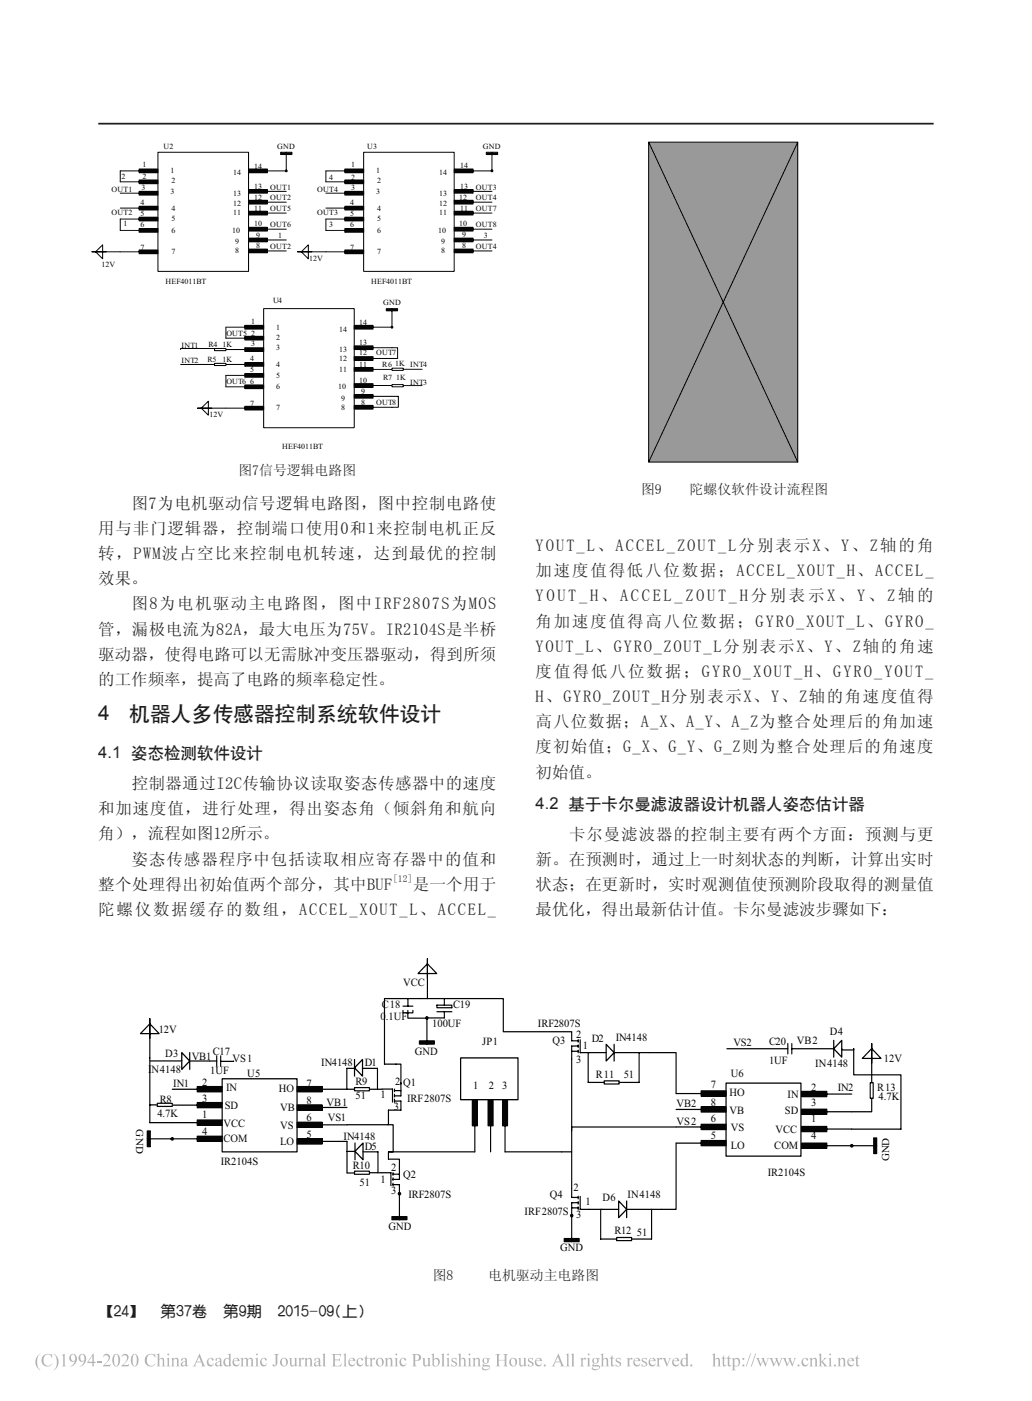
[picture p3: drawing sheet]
<svg xmlns="http://www.w3.org/2000/svg" width="210mm" height="285mm" viewBox="0 0 210 285" stroke-linecap="round" stroke-linejoin="round" font-family="sans-serif">
<defs><g id="words">
<g font-size="4.2" fill="#231f20">
<text x="20" y="146.4">4</text>
<text x="26.3" y="146.4">机器人多传感器控制系统软件设计</text>
</g>
<g font-size="3.4" fill="#231f20">
<text x="26.8" y="103.5">图7为电机驱动信号逻辑电路图，图中控制电路使</text>
<text x="20" y="108.6">用与非门逻辑器，控制端口使用0和1来控制电机正反</text>
<text x="20" y="113.7">转，PWM波占空比来控制电机转速，达到最优的控制</text>
<text x="109" y="112.1">YOUT_L、ACCEL_ZOUT_L分别表示X、Y、Z轴的角</text>
<text x="20" y="118.9">效果。</text>
<text x="109" y="117.2">加速度值得低八位数据；ACCEL_XOUT_H、ACCEL_</text>
<text x="26.8" y="124">图8为电机驱动主电路图，图中IRF2807S为MOS</text>
<text x="109" y="122.4">YOUT_H、ACCEL_ZOUT_H分别表示X、Y、Z轴的</text>
<text x="20" y="129.1">管，漏极电流为82A，最大电压为75V。IR2104S是半桥</text>
<text x="109" y="127.5">角加速度值得高八位数据；GYRO_XOUT_L、GYRO_</text>
<text x="20" y="134.2">驱动器，使得电路可以无需脉冲变压器驱动，得到所须</text>
<text x="109" y="132.6">YOUT_L、GYRO_ZOUT_L分别表示X、Y、Z轴的角速</text>
<text x="109" y="137.7">度值得低八位数据；GYRO_XOUT_H、GYRO_YOUT_</text>
<text x="20" y="139.3">的工作频率，提高了电路的频率稳定性。</text>
<text x="109" y="142.8">H、GYRO_ZOUT_H分别表示X、Y、Z轴的角速度值得</text>
<text x="109" y="147.9">高八位数据；A_X、A_Y、A_Z为整合处理后的角加速</text>
<text x="20" y="154.3">4.1 姿态检测软件设计</text>
<text x="109" y="153.1">度初始值；G_X、G_Y、G_Z则为整合处理后的角速度</text>
<text x="26.8" y="160.5">控制器通过I2C传输协议读取姿态传感器中的速度</text>
<text x="109" y="158.2">初始值。</text>
<text x="20" y="165.6">和加速度值，进行处理，得出姿态角（倾斜角和航向</text>
<text x="109" y="164.6">4.2 基于卡尔曼滤波器设计机器人姿态估计器</text>
<text x="20" y="170.8">角），流程如图12所示。</text>
<text x="115.8" y="170.8">卡尔曼滤波器的控制主要有两个方面：预测与更</text>
<text x="26.8" y="175.9">姿态传感器程序中包括读取相应寄存器中的值和</text>
<text x="109" y="175.9">新。在预测时，通过上一时刻状态的判断，计算出实时</text>
<text x="20" y="181">整个处理得出初始值两个部分，其中BUF</text>
<text x="84" y="181">是一个用于</text>
<text x="109" y="181">状态；在更新时，实时观测值使预测阶段取得的测量值</text>
<text x="20" y="186.1">陀螺仪数据缓存的数组，ACCEL_XOUT_L、ACCEL_</text>
<text x="109" y="186.1">最优化，得出最新估计值。卡尔曼滤波步骤如下：</text>
</g>
<text font-size="3.2" fill="#231f20" x="20" y="267.6">【24】  第37卷  第9期  2015-09(上)</text>
<g font-size="2.8" fill="#231f20">
<text x="48.5" y="96.6">图7信号逻辑电路图</text>
<text x="130.4" y="100.5">图9</text>
<text x="140.3" y="100.5">陀螺仪软件设计流程图</text>
<text x="88.1" y="260.4">图8</text>
<text x="99.4" y="260.4">电机驱动主电路图</text>
</g>
<g font-size="2.2" fill="#040503">
<text x="82" y="200.5">VCC</text>
<text x="77.5" y="207.5">0.1UF</text>
<text x="77.7" y="205">C18</text>
<text x="87.9" y="208.9">100UF</text>
<text x="92.2" y="205">C19</text>
<text x="109.4" y="208.9">IRF2807S</text>
<text x="32.3" y="210.1">12V</text>
<text x="33.6" y="215.1">D3</text>
<text x="39" y="215.7">VB1</text>
<text x="43.3" y="214.6">C17</text>
<text x="47.3" y="216">VS1</text>
<text x="84.4" y="214.6">GND</text>
<text x="98.1" y="212.6">JP1</text>
<text x="112.4" y="212.3">Q3</text>
<text x="117.2" y="211.2">2</text>
<text x="118.6" y="213.4">1</text>
<text x="120.5" y="212">D2</text>
<text x="125.3" y="211.7">IN4148</text>
<text x="149.2" y="212.9">VS2</text>
<text x="156.5" y="212.6">C20</text>
<text x="162.1" y="212.3">VB2</text>
<text x="168.9" y="210.6">D4</text>
<text x="179.9" y="216">12V</text>
<text x="30.1" y="218.2">IN4148</text>
<text x="35.2" y="221">IN1</text>
<text x="41.2" y="221">2</text>
<text x="42.8" y="218.5">1UF</text>
<text x="46" y="221.9">IN</text>
<text x="50.3" y="219.1">U5</text>
<text x="62.4" y="221">7</text>
<text x="65.4" y="216.8">IN4148</text>
<text x="72.3" y="220.7">R9</text>
<text x="74.2" y="216.8">D1</text>
<text x="80.4" y="220.7">2</text>
<text x="82" y="221">Q1</text>
<text x="96.3" y="221.6">1</text>
<text x="99.5" y="221.6">2</text>
<text x="102.2" y="221.6">3</text>
<text x="117.2" y="216.2">3</text>
<text x="121.3" y="219.3">R11</text>
<text x="126.9" y="219.3">51</text>
<text x="144.7" y="221.3">7</text>
<text x="148.7" y="219.1">U6</text>
<text x="156.5" y="216.5">1UF</text>
<text x="165.1" y="221.9">2</text>
<text x="165.9" y="217.1">IN4148</text>
<text x="170.5" y="221.9">IN2</text>
<text x="178.5" y="221.9">R13</text>
<text x="32" y="227.2">4.7K</text>
<text x="32.6" y="224.4">R8</text>
<text x="41.2" y="224.1">3</text>
<text x="41.2" y="227.5">1</text>
<text x="45.7" y="225.5">SD</text>
<text x="56.8" y="222.1">HO</text>
<text x="57" y="226.1">VB</text>
<text x="62.4" y="224.7">8</text>
<text x="66.4" y="225">VB1</text>
<text x="72.3" y="223.6">51</text>
<text x="77.4" y="223.3">1</text>
<text x="80.1" y="225.8">3</text>
<text x="82.8" y="224.1">IRF2807S</text>
<text x="137.7" y="225.2">VB2</text>
<text x="144.7" y="225">8</text>
<text x="148.4" y="223">HO</text>
<text x="148.4" y="226.6">VB</text>
<text x="159.7" y="226.6">SD</text>
<text x="160.2" y="223.3">IN</text>
<text x="165.1" y="225">3</text>
<text x="178.8" y="223.8">4.7K</text>
<text x="27.7" y="229.7" transform="rotate(90 27.7 229.7)">GND</text>
<text x="41.2" y="230.9">4</text>
<text x="45.5" y="229.2">VCC</text>
<text x="45.5" y="232.3">COM</text>
<text x="57" y="229.7">VS</text>
<text x="57" y="232.8">LO</text>
<text x="62.4" y="228">6</text>
<text x="62.4" y="231.4">5</text>
<text x="66.7" y="228">VS1</text>
<text x="69.9" y="232">IN4148</text>
<text x="74.2" y="233.9">D5</text>
<text x="137.7" y="228.9">VS2</text>
<text x="144.7" y="228.3">6</text>
<text x="144.7" y="231.7">5</text>
<text x="148.7" y="230">VS</text>
<text x="148.7" y="233.7">LO</text>
<text x="157.6" y="233.7">COM</text>
<text x="157.8" y="230.6">VCC</text>
<text x="165.1" y="228.3">1</text>
<text x="165.1" y="231.7">4</text>
<text x="44.9" y="237">IR2104S</text>
<text x="71.8" y="237.9">R10</text>
<text x="79.6" y="238.2">2</text>
<text x="82" y="239.6">Q2</text>
<text x="156.2" y="239.3">IR2104S</text>
<text x="180.9" y="236.2" transform="rotate(-90 180.9 236.2)">GND</text>
<text x="73.1" y="241.3">51</text>
<text x="77.4" y="240.7">1</text>
<text x="79.6" y="242.9">3</text>
<text x="83.1" y="243.8">IRF2807S</text>
<text x="111.9" y="243.8">Q4</text>
<text x="116.7" y="242.4">2</text>
<text x="119.1" y="245.2">1</text>
<text x="122.6" y="244.3">D6</text>
<text x="127.7" y="243.8">IN4148</text>
<text x="79.1" y="250.2">GND</text>
<text x="106.8" y="247.2">IRF2807S</text>
<text x="117.2" y="247.7">3</text>
<text x="125" y="251.1">R12</text>
<text x="129.6" y="251.4">51</text>
<text x="114" y="254.5">GND</text>
</g>
<text font-size="2" fill="#231f20" x="79.9" y="179.4">[12]</text>
<g font-size="1.6" fill="#040503">
<text x="29" y="34">1</text>
<text x="33.3" y="30.2">U2</text>
<text x="34.7" y="35.2">1</text>
<text x="47.5" y="35.6">14</text>
<text x="51.7" y="34.4">14</text>
<text x="56.4" y="30.4">GND</text>
<text x="71.5" y="34">1</text>
<text x="74.7" y="30.4">U3</text>
<text x="76.5" y="35.2">1</text>
<text x="89.3" y="35.6">14</text>
<text x="93.6" y="34.2">14</text>
<text x="98.3" y="30.4">GND</text>
<text x="22.7" y="39">OUT1</text>
<text x="24.7" y="36.4">2</text>
<text x="28.6" y="41.6">4</text>
<text x="28.8" y="38.6">3</text>
<text x="29" y="36.4">2</text>
<text x="34.7" y="39.4">3</text>
<text x="34.9" y="37.2">2</text>
<text x="47.5" y="41.8">12</text>
<text x="47.5" y="39.8">13</text>
<text x="51.7" y="40.6">12</text>
<text x="51.7" y="38.4">13</text>
<text x="55" y="38.6">OUT1</text>
<text x="55" y="40.6">OUT2</text>
<text x="64.5" y="39">OUT4</text>
<text x="67" y="36.6">4</text>
<text x="71.3" y="41.6">4</text>
<text x="71.5" y="36.6">2</text>
<text x="71.5" y="38.6">3</text>
<text x="76.5" y="39.4">3</text>
<text x="76.7" y="37.2">2</text>
<text x="89.3" y="41.8">12</text>
<text x="89.3" y="39.8">13</text>
<text x="93.4" y="40.6">12</text>
<text x="93.6" y="38.4">13</text>
<text x="96.9" y="38.6">OUT3</text>
<text x="96.9" y="40.6">OUT4</text>
<text x="22.7" y="43.8">OUT2</text>
<text x="25.1" y="46">1</text>
<text x="28.6" y="44">5</text>
<text x="28.6" y="46.2">6</text>
<text x="34.9" y="42.8">4</text>
<text x="34.9" y="45">5</text>
<text x="34.9" y="47.4">6</text>
<text x="47.3" y="47.4">10</text>
<text x="47.5" y="43.8">11</text>
<text x="51.7" y="46">10</text>
<text x="51.7" y="42.8">11</text>
<text x="55" y="42.8">OUT5</text>
<text x="55" y="46.2">OUT6</text>
<text x="64.5" y="43.8">OUT3</text>
<text x="67" y="46.2">3</text>
<text x="71.3" y="44">5</text>
<text x="71.3" y="46.2">6</text>
<text x="76.7" y="42.8">4</text>
<text x="76.7" y="45">5</text>
<text x="76.7" y="47.4">6</text>
<text x="89.1" y="47.4">10</text>
<text x="89.3" y="43.8">11</text>
<text x="93.4" y="46">10</text>
<text x="93.6" y="42.8">11</text>
<text x="96.9" y="42.8">OUT7</text>
<text x="96.9" y="46.2">OUT8</text>
<text x="28.6" y="50.8">7</text>
<text x="34.9" y="51.7">7</text>
<text x="47.9" y="51.4">8</text>
<text x="47.9" y="49.6">9</text>
<text x="52.2" y="50.4">8</text>
<text x="52.2" y="48.4">9</text>
<text x="55" y="50.6">OUT2</text>
<text x="56.6" y="48.4">1</text>
<text x="62.9" y="53.1">12V</text>
<text x="71.3" y="50.8">7</text>
<text x="76.7" y="51.7">7</text>
<text x="89.7" y="51.4">8</text>
<text x="89.7" y="49.6">9</text>
<text x="94" y="50.4">8</text>
<text x="94" y="48.2">9</text>
<text x="96.9" y="50.6">OUT4</text>
<text x="98.5" y="48.4">3</text>
<text x="20.7" y="54.3">12V</text>
<text x="33.7" y="57.9">HEF4011BT</text>
<text x="75.5" y="57.9">HEF4011BT</text>
<text x="51.1" y="65.9">1</text>
<text x="55.6" y="61.7">U4</text>
<text x="78" y="62.1">GND</text>
<text x="36.9" y="70.9">INT1</text>
<text x="42.4" y="70.7">R4</text>
<text x="45.2" y="70.7">1K</text>
<text x="46.1" y="68.3">OUT5</text>
<text x="51.1" y="68.3">2</text>
<text x="51.1" y="70.5">3</text>
<text x="56.2" y="67.1">1</text>
<text x="56.2" y="69.1">2</text>
<text x="56.2" y="71.3">3</text>
<text x="69" y="71.7">13</text>
<text x="69" y="67.5">14</text>
<text x="73.1" y="70.3">13</text>
<text x="73.1" y="66.1">14</text>
<text x="36.9" y="73.9">INT2</text>
<text x="42.2" y="73.7">R5</text>
<text x="45.2" y="73.7">1K</text>
<text x="50.9" y="73.5">4</text>
<text x="50.9" y="75.7">5</text>
<text x="56.2" y="74.7">4</text>
<text x="56.2" y="76.9">5</text>
<text x="69" y="75.7">11</text>
<text x="69" y="73.5">12</text>
<text x="73.1" y="77.9">10</text>
<text x="73.1" y="74.7">11</text>
<text x="73.1" y="72.3">12</text>
<text x="76.5" y="72.3">OUT7</text>
<text x="77.8" y="74.7">R6</text>
<text x="78" y="77.3">R7</text>
<text x="80.4" y="74.5">1K INT4</text>
<text x="80.6" y="77.3">1K</text>
<text x="46.1" y="78.1">OUT6</text>
<text x="50.9" y="78.1">6</text>
<text x="50.9" y="82.5">7</text>
<text x="56.2" y="79.1">6</text>
<text x="56.2" y="83.3">7</text>
<text x="68.8" y="79.1">10</text>
<text x="69.4" y="81.5">9</text>
<text x="69.4" y="83.3">8</text>
<text x="73.5" y="82.3">8</text>
<text x="73.5" y="80.1">9</text>
<text x="76.5" y="82.3">OUT8</text>
<text x="83.4" y="78.3">INT3</text>
<text x="42.6" y="84.9">12V</text>
<text x="57.4" y="91.3">HEF4011BT</text>
</g>
</g></defs>
<path d="M20 25.2h170" fill="none" stroke="#231f20" stroke-width=".35"/>
<path d="M32.1 31h18.5v24.2h-18.5z" fill="#fff"/>
<path d="M32.1 31h18.5v24.2h-18.5z" fill="none" stroke="#040503" stroke-width=".2"/>
<path d="M28.3 34.4h3.8v.7h-3.8z" fill="#040503"/>
<path d="M24.5 34.8h3.8M28.3 34.4h3.8v.7h-3.8z" fill="none" stroke="#040503" stroke-width=".2"/>
<path d="M28.3 36.6h3.8v.8h-3.8z" fill="#040503"/>
<path d="M24.5 37h3.8M28.3 36.6h3.8v.8h-3.8z" fill="none" stroke="#040503" stroke-width=".2"/>
<path d="M28.3 38.9h3.8v.8h-3.8z" fill="#040503"/>
<path d="M24.5 39.3h3.8M28.3 38.9h3.8v.8h-3.8z" fill="none" stroke="#040503" stroke-width=".2"/>
<path d="M28.3 42h3.8v.7h-3.8z" fill="#040503"/>
<path d="M24.5 42.3h3.8M28.3 42h3.8v.7h-3.8z" fill="none" stroke="#040503" stroke-width=".2"/>
<path d="M28.3 44.2h3.8v.7h-3.8z" fill="#040503"/>
<path d="M24.5 44.6h3.8M28.3 44.2h3.8v.7h-3.8z" fill="none" stroke="#040503" stroke-width=".2"/>
<path d="M28.3 46.5h3.8v.8h-3.8z" fill="#040503"/>
<path d="M24.5 46.9h3.8M28.3 46.5h3.8v.8h-3.8z" fill="none" stroke="#040503" stroke-width=".2"/>
<path d="M28.3 50.8h3.8v.8h-3.8z" fill="#040503"/>
<path d="M24.5 51.2h3.8M28.3 50.8h3.8v.8h-3.8z" fill="none" stroke="#040503" stroke-width=".2"/>
<path d="M50.6 34.4h3.8v.7h-3.8z" fill="#040503"/>
<path d="M50.6 34.4h3.8v.7h-3.8zM54.4 34.8h3.9" fill="none" stroke="#040503" stroke-width=".2"/>
<path d="M50.6 38.6h3.8v.7h-3.8z" fill="#040503"/>
<path d="M50.6 38.6h3.8v.7h-3.8zM54.4 38.9h3.9" fill="none" stroke="#040503" stroke-width=".2"/>
<path d="M50.6 40.7h3.8v.8h-3.8z" fill="#040503"/>
<path d="M50.6 40.7h3.8v.8h-3.8zM54.4 41.1h3.9" fill="none" stroke="#040503" stroke-width=".2"/>
<path d="M50.6 43h3.8v.7h-3.8z" fill="#040503"/>
<path d="M50.6 43h3.8v.7h-3.8zM54.4 43.3h3.9" fill="none" stroke="#040503" stroke-width=".2"/>
<path d="M50.6 46.2h3.8v.8h-3.8z" fill="#040503"/>
<path d="M50.6 46.2h3.8v.8h-3.8zM54.4 46.6h3.9" fill="none" stroke="#040503" stroke-width=".2"/>
<path d="M50.6 48.4h3.8v.8h-3.8z" fill="#040503"/>
<path d="M50.6 48.4h3.8v.8h-3.8zM54.4 48.8h3.9" fill="none" stroke="#040503" stroke-width=".2"/>
<path d="M50.6 50.7h3.8v.7h-3.8z" fill="#040503"/>
<path d="M50.6 50.7h3.8v.7h-3.8zM54.4 51h3.9" fill="none" stroke="#040503" stroke-width=".2"/>
<path d="M19.5 51.2l1.4-1.4v2.9z" fill="#fff"/>
<path d="M24.5 34.8v2.2M18.7 51.2h5.8M19.5 51.2l1.4-1.4v2.9zM24.5 44.6v2.3" fill="none" stroke="#040503" stroke-width=".2"/>
<path d="M58.1 34.8a.18 .18 0 0 0 .3 0 .18 .18 0 0 0-.3 0zM57.1 31h2.3v.4h-2.3z" fill-rule="evenodd" fill="#040503"/>
<g fill="none" stroke="#040503" stroke-width=".2">
<path d="M57.1 31h2.3v.4h-2.3zM58.3 31v3.8"/>
<circle cx="58.3" cy="34.8" r=".18"/>
</g>
<path d="M74 31h18.4v24.2h-18.4z" fill-rule="evenodd" fill="#fff" stroke="#040503" stroke-width=".2"/>
<path d="M70.2 34.4h3.8v.7h-3.8z" fill-rule="evenodd" fill="#040503"/>
<path d="M66.3 34.8h3.9M70.2 34.4h3.8v.7h-3.8z" fill="none" stroke="#040503" stroke-width=".2"/>
<path d="M70.2 36.6h3.8v.8h-3.8z" fill-rule="evenodd" fill="#040503"/>
<path d="M66.3 37h3.9M70.2 36.6h3.8v.8h-3.8z" fill="none" stroke="#040503" stroke-width=".2"/>
<path d="M70.2 38.9h3.8v.8h-3.8z" fill-rule="evenodd" fill="#040503"/>
<path d="M66.3 39.3h3.9M70.2 38.9h3.8v.8h-3.8z" fill="none" stroke="#040503" stroke-width=".2"/>
<path d="M70.2 42h3.8v.7h-3.8z" fill-rule="evenodd" fill="#040503"/>
<path d="M66.3 42.3h3.9M70.2 42h3.8v.7h-3.8z" fill="none" stroke="#040503" stroke-width=".2"/>
<path d="M70.2 44.2h3.8v.7h-3.8z" fill-rule="evenodd" fill="#040503"/>
<path d="M66.3 44.6h3.9M70.2 44.2h3.8v.7h-3.8z" fill="none" stroke="#040503" stroke-width=".2"/>
<path d="M70.2 46.5h3.8v.8h-3.8z" fill-rule="evenodd" fill="#040503"/>
<path d="M66.3 46.9h3.9M70.2 46.5h3.8v.8h-3.8z" fill="none" stroke="#040503" stroke-width=".2"/>
<path d="M70.2 50.8h3.8v.8h-3.8z" fill-rule="evenodd" fill="#040503"/>
<path d="M66.3 51.2h3.9M70.2 50.8h3.8v.8h-3.8z" fill="none" stroke="#040503" stroke-width=".2"/>
<path d="M92.4 34.4h3.9v.7h-3.9z" fill-rule="evenodd" fill="#040503"/>
<path d="M92.4 34.4h3.9v.7h-3.9zM96.3 34.8h3.8" fill="none" stroke="#040503" stroke-width=".2"/>
<path d="M92.4 38.6h3.9v.7h-3.9z" fill-rule="evenodd" fill="#040503"/>
<path d="M92.4 38.6h3.9v.7h-3.9zM96.3 38.9h3.8" fill="none" stroke="#040503" stroke-width=".2"/>
<path d="M92.4 40.7h3.9v.8h-3.9z" fill-rule="evenodd" fill="#040503"/>
<path d="M92.4 40.7h3.9v.8h-3.9zM96.3 41.1h3.8" fill="none" stroke="#040503" stroke-width=".2"/>
<path d="M92.4 43h3.9v.7h-3.9z" fill-rule="evenodd" fill="#040503"/>
<path d="M92.4 43h3.9v.7h-3.9zM96.3 43.3h3.8" fill="none" stroke="#040503" stroke-width=".2"/>
<path d="M92.4 46.2h3.9v.8h-3.9z" fill-rule="evenodd" fill="#040503"/>
<path d="M92.4 46.2h3.9v.8h-3.9zM96.3 46.6h3.8" fill="none" stroke="#040503" stroke-width=".2"/>
<path d="M92.4 48.4h3.9v.8h-3.9z" fill-rule="evenodd" fill="#040503"/>
<path d="M92.4 48.4h3.9v.8h-3.9zM96.3 48.8h3.8" fill="none" stroke="#040503" stroke-width=".2"/>
<path d="M92.4 50.7h3.9v.7h-3.9z" fill-rule="evenodd" fill="#040503"/>
<path d="M92.4 50.7h3.9v.7h-3.9zM96.3 51h3.8" fill="none" stroke="#040503" stroke-width=".2"/>
<path d="M61.3 51.2l1.4-1.4v2.9z" fill="#fff"/>
<path d="M66.3 34.8v2.2M60.6 51.2h5.7M61.3 51.2l1.4-1.4v2.9zM66.3 44.6v2.3" fill="none" stroke="#040503" stroke-width=".2"/>
<path d="M99.9 34.8a.2 .2 0 0 0 .4 0 .2 .2 0 0 0-.4 0zM99 31h2.3v.4h-2.3z" fill-rule="evenodd" fill="#040503"/>
<g fill="none" stroke="#040503" stroke-width=".2">
<path d="M99 31h2.3v.4h-2.3zM100.1 31v3.8"/>
<circle cx="100.1" cy="34.8" r=".18"/>
</g>
<path d="M53.7 62.8h18.4v24.2h-18.4z" fill-rule="evenodd" fill="#fff" stroke="#040503" stroke-width=".2"/>
<path d="M49.8 66.2h3.9v.8h-3.9z" fill-rule="evenodd" fill="#040503"/>
<path d="M46 66.6h3.8M49.8 66.2h3.9v.8h-3.9z" fill="none" stroke="#040503" stroke-width=".2"/>
<path d="M49.8 68.4h3.9v.8h-3.9z" fill-rule="evenodd" fill="#040503"/>
<path d="M46 68.8h3.8M49.8 68.4h3.9v.8h-3.9z" fill="none" stroke="#040503" stroke-width=".2"/>
<path d="M49.8 70.7h3.9v.8h-3.9z" fill-rule="evenodd" fill="#040503"/>
<path d="M46 71.1h3.8M49.8 70.7h3.9v.8h-3.9z" fill="none" stroke="#040503" stroke-width=".2"/>
<path d="M49.8 73.8h3.9v.7h-3.9z" fill-rule="evenodd" fill="#040503"/>
<path d="M46 74.1h3.8M49.8 73.8h3.9v.7h-3.9z" fill="none" stroke="#040503" stroke-width=".2"/>
<path d="M49.8 76h3.9v.7h-3.9z" fill-rule="evenodd" fill="#040503"/>
<path d="M46 76.4h3.8M49.8 76h3.9v.7h-3.9z" fill="none" stroke="#040503" stroke-width=".2"/>
<path d="M49.8 78.3h3.9v.8h-3.9z" fill-rule="evenodd" fill="#040503"/>
<path d="M46 78.7h3.8M49.8 78.3h3.9v.8h-3.9z" fill="none" stroke="#040503" stroke-width=".2"/>
<path d="M49.8 82.7h3.9v.7h-3.9z" fill-rule="evenodd" fill="#040503"/>
<path d="M46 83h3.8M49.8 82.7h3.9v.7h-3.9z" fill="none" stroke="#040503" stroke-width=".2"/>
<path d="M72.1 66.2h3.8v.8h-3.8z" fill-rule="evenodd" fill="#040503"/>
<path d="M72.1 66.2h3.8v.8h-3.8zM75.9 66.6h3.9" fill="none" stroke="#040503" stroke-width=".2"/>
<path d="M72.1 70.4h3.8v.7h-3.8z" fill-rule="evenodd" fill="#040503"/>
<path d="M72.1 70.4h3.8v.7h-3.8zM75.9 70.7h3.9" fill="none" stroke="#040503" stroke-width=".2"/>
<path d="M72.1 72.5h3.8v.8h-3.8z" fill-rule="evenodd" fill="#040503"/>
<path d="M72.1 72.5h3.8v.8h-3.8zM75.9 72.9h3.9" fill="none" stroke="#040503" stroke-width=".2"/>
<path d="M72.1 74.8h3.8v.7h-3.8z" fill-rule="evenodd" fill="#040503"/>
<path d="M72.1 74.8h3.8v.7h-3.8zM75.9 75.2h3.9" fill="none" stroke="#040503" stroke-width=".2"/>
<path d="M72.1 78h3.8v.8h-3.8z" fill-rule="evenodd" fill="#040503"/>
<path d="M72.1 78h3.8v.8h-3.8zM75.9 78.4h3.9" fill="none" stroke="#040503" stroke-width=".2"/>
<path d="M72.1 80.2h3.8v.8h-3.8z" fill-rule="evenodd" fill="#040503"/>
<path d="M72.1 80.2h3.8v.8h-3.8zM75.9 80.6h3.9" fill="none" stroke="#040503" stroke-width=".2"/>
<path d="M72.1 82.5h3.8v.7h-3.8z" fill-rule="evenodd" fill="#040503"/>
<path d="M72.1 82.5h3.8v.7h-3.8zM75.9 82.9h3.9" fill="none" stroke="#040503" stroke-width=".2"/>
<path d="M41 83l1.4-1.4v2.9z" fill="#fff"/>
<path d="M46 66.6v2.2M46 76.4v2.3M40.2 83h5.8M41 83l1.4-1.4v2.9z" fill="none" stroke="#040503" stroke-width=".2"/>
<path d="M79.6 66.6a.18 .18 0 0 0 .3 0 .18 .18 0 0 0-.3 0zM78.6 62.8h2.3v.4h-2.3z" fill-rule="evenodd" fill="#040503"/>
<g fill="none" stroke="#040503" stroke-width=".2">
<path d="M78.6 62.8h2.3v.4h-2.3zM79.8 70.7h1.1v2.2M79.8 72.9h1.1M79.8 62.8v3.8M79.8 80.6h1.3v2.3h-1.3"/>
<circle cx="79.8" cy="66.6" r=".18"/>
</g>
<g fill="#fff" stroke="#040503" stroke-width=".2">
<path d="M43.7 70.9h2.3v.4h-2.3z" fill-rule="evenodd"/>
<path d="M43.7 73.9h2.3v.5h-2.3z" fill-rule="evenodd"/>
<path d="M79.8 74.9h2.3v.5h-2.3z" fill-rule="evenodd"/>
</g>
<path d="M79.8 78.2h2.3v.5h-2.3z" fill-rule="evenodd" fill="#fff"/>
<path d="M36.7 71.1v-.2h7v.2M36.7 74.1h7M79.8 78.2h2.3v.5h-2.3zM82.1 75.1h3.8M82.1 78.4h3.8" fill="none" stroke="#040503" stroke-width=".2"/>
<path d="M45.2 219.5h15.2v14.8h-15.2z" fill="#fff"/>
<path d="M45.2 219.5h15.2v14.8h-15.2z" fill="none" stroke="#040503" stroke-width=".26"/>
<path d="M40.1 221h5.1v1.1h-5.1z" fill="#040503"/>
<path d="M35.1 221.6h5M40.1 221h5.1v1.1h-5.1z" fill="none" stroke="#040503" stroke-width=".24"/>
<path d="M40.1 224.3h5.1v1h-5.1z" fill="#040503"/>
<path d="M35.1 224.8h5M40.1 224.3h5.1v1h-5.1z" fill="none" stroke="#040503" stroke-width=".24"/>
<path d="M40.1 227.8h5.1v1.1h-5.1z" fill="#040503"/>
<path d="M35.1 228.4h5M40.1 227.8h5.1v1.1h-5.1z" fill="none" stroke="#040503" stroke-width=".24"/>
<path d="M40.1 231.1h5.1v1.1h-5.1z" fill="#040503"/>
<path d="M35.1 231.7h5M40.1 231.1h5.1v1.1h-5.1z" fill="none" stroke="#040503" stroke-width=".24"/>
<path d="M60.4 221h5.1v1.1h-5.1z" fill="#040503"/>
<path d="M60.4 221h5.1v1.1h-5.1zM65.5 221.6h5.1" fill="none" stroke="#040503" stroke-width=".24"/>
<path d="M60.4 224.8h5.1v1h-5.1z" fill="#040503"/>
<path d="M60.4 224.8h5.1v1h-5.1zM65.5 225.3h5.1" fill="none" stroke="#040503" stroke-width=".24"/>
<path d="M60.4 228.3h5.1v1h-5.1z" fill="#040503"/>
<path d="M60.4 228.3h5.1v1h-5.1zM65.5 228.8h5.1" fill="none" stroke="#040503" stroke-width=".24"/>
<path d="M60.4 231.7h5.1v1h-5.1z" fill="#040503"/>
<path d="M60.4 231.7h5.1v1h-5.1zM65.5 232.2h5.1" fill="none" stroke="#040503" stroke-width=".24"/>
<path d="M32 224.4h3.1v.7h-3.1z" fill="#fff"/>
<path d="M32 224.4h3.1v.7h-3.1z" fill="none" stroke="#040503" stroke-width=".24"/>
<path d="M34.8 231.7a.25 .25 0 0 0 .5 0 .25 .25 0 0 0-.5 0zM30 230.1h.6v3.2h-.6z" fill-rule="evenodd" fill="#040503"/>
<g fill="none" stroke="#040503" stroke-width=".24">
<path d="M30 231.7h5.1M30 230.1h.6v3.2h-.6z"/>
<circle cx="35" cy="231.7" r=".25"/>
</g>
<path d="M30.5 208.3l1.9 2h-3.8z" fill="#fff"/>
<path d="M30.5 208.3l1.9 2h-3.8zM30.5 207.2v21.2h4.6M30.5 224.8h1.5" fill="none" stroke="#040503" stroke-width=".24"/>
<path d="M37 214.1l1.6 1.7-1.6 1.7z" fill="#fff"/>
<path d="M37 214.1l1.6 1.7-1.6 1.7zM38.6 214.1v3.4" fill="none" stroke="#040503" stroke-width=".26"/>
<path d="M37 215.7l-6.5 .1M44.1 214.8v2.1M44.1 215.8h-5.5M44.9 215.8h2.6M44.9 214.8v2.1" fill="none" stroke="#040503" stroke-width=".24"/>
<path d="M72.1 221.2h3.1v.7h-3.1z" fill-rule="evenodd" fill="#fff"/>
<path d="M72.1 217.3l-1.5 .1v4.1l1.5 .1M72.1 221.2h3.1v.7h-3.1zM75.2 221.6h2.5" fill="none" stroke="#040503" stroke-width=".24"/>
<path d="M73.8 215.5v3.4l-1.7-1.7z" fill="#fff"/>
<path d="M72.1 215.5v3.4M73.8 215.5v3.4l-1.7-1.7z" fill="none" stroke="#040503" stroke-width=".26"/>
<path d="M73.8 217.3h3v4.3" fill="none" stroke="#040503" stroke-width=".24"/>
<path d="M72.1 238.2h3.1v.7h-3.1z" fill-rule="evenodd" fill="#fff"/>
<path d="M70.6 238.6h1.5M72.1 238.2h3.1v.7h-3.1zM72.2 234.2h-1.6v4.4M75.2 238.6h2.5" fill="none" stroke="#040503" stroke-width=".24"/>
<path d="M73.9 232.5v3.4l-1.7-1.7z" fill="#fff"/>
<path d="M72.2 232.5v3.4M73.9 232.5v3.4l-1.7-1.7z" fill="none" stroke="#040503" stroke-width=".26"/>
<path d="M81.6 203.1h20.8v.2M82 205.5v.5h2v-.5M82 204.7h2M83 205.5v1.6h3.8M83 203.2v1.5M88.9 204.5h3v.5h-3zM88.9 205.8h3M90.4 203.1v1.4M90.4 205.8v1.3M70.6 232.2v2M73.9 234.3h3v4.3" fill="none" stroke="#040503" stroke-width=".24"/>
<path d="M86.6 207.1a.25 .25 0 0 0 .5 0 .25 .25 0 0 0-.5 0zM85.3 211.7h3.1v.7h-3.1z" fill-rule="evenodd" fill="#040503"/>
<g fill="none" stroke="#040503" stroke-width=".24">
<path d="M85.3 211.7h3.1v.7h-3.1zM86.9 207.1v5.3M78.8 228.8h-8.2"/>
<circle cx="86.9" cy="207.1" r=".25"/>
</g>
<path d="M93.7 215.2h11.7v8.5h-11.7z" fill-rule="evenodd" fill="#fff" stroke="#040503" stroke-width=".26"/>
<path d="M96.1 223.7h1v5.3h-1z" fill-rule="evenodd" fill="#040503"/>
<path d="M96.1 223.7h1v5.3h-1zM96.6 229v5.3" fill="none" stroke="#040503" stroke-width=".24"/>
<path d="M99.3 223.7h1v5.3h-1z" fill-rule="evenodd" fill="#040503"/>
<path d="M99.3 223.7h1v5.3h-1zM99.8 229v5.3" fill="none" stroke="#040503" stroke-width=".24"/>
<path d="M102.3 223.7h1v5.3h-1z" fill-rule="evenodd" fill="#040503"/>
<path d="M79 228.8h1v5.5h-1h17.6M102.3 223.7h1v5.3h-1zM102.8 229v5.3" fill="none" stroke="#040503" stroke-width=".24"/>
<path d="M81 242.8a.25 .25 0 0 0 .5 0 .25 .25 0 0 0-.5 0zM79.8 247.5h3v.6h-3z" fill-rule="evenodd" fill="#040503"/>
<g fill="none" stroke="#040503" stroke-width=".24">
<path d="M79.8 247.5h3v.6h-3zM81.3 242.8v5.3"/>
<circle cx="81.3" cy="242.8" r=".25"/>
</g>
<path d="M87 196.1l1.9 1.9h-3.8z" fill="#fff"/>
<g fill="none" stroke="#040503" stroke-width=".24">
<path d="M87 196.1l1.9 1.9h-3.8zM87 195v8.1M78.2 216.5h3.4v4M81.6 203.1h-3.4v13.4M116.3 209.9v1.8h1.4M116.3 213.9h1.4M117.7 211.5v.5M117.7 212.6v.5M117.7 213.6v.6M117.7 212.8h-1.4v2.6M118.1 211.5v2.7M118.1 214.1h1.8"/>
<path d="M77.7 221.6l2.2-.1v2.7M77.7 238.6l1.8-.1v2.7M79 234.3v1.5h2.3v4.1h-1.3M80 238.5v.6M80 239.6v.5M80 238.9h1.3M80.3 224h1.3v1.8h-2.6v3h-.2M80.3 221.5v.6M80.3 222.6v.5M80.3 223.6v.6M80.3 221.9h1.3M81.6 220.3v2.6h-1.3"/>
<path d="M102.8 234.3h11.5M80 240.7v.5M80 241h1.3v1.8M116.3 241.8v1.8h1.4M116.3 245.7h1.4M116.3 244.6v2.7M117.7 243.3v.6M117.7 244.4v.6M117.7 245.5v.5M117.7 244.6l-1.4 .1M118.1 243.4v2.6h1.8"/>
</g>
<path d="M116.1 247.3a.25 .25 0 0 0 .5 0 .25 .25 0 0 0-.5 0zM114.8 251.9h3.1v.7h-3.1z" fill-rule="evenodd" fill="#040503"/>
<g fill="none" stroke="#040503" stroke-width=".24">
<path d="M116.3 215.4v26.4M114.3 234.3h2M114.8 251.9h3.1v.7h-3.1zM116.3 247.3v5.3"/>
<circle cx="116.3" cy="247.3" r=".25"/>
</g>
<path d="M123.4 212.4l1.6 1.7-1.6 1.7z" fill="#fff"/>
<path d="M123.4 212.4l1.6 1.7-1.6 1.7zM125 212.4v3.4" fill="none" stroke="#040503" stroke-width=".26"/>
<path d="M122.9 219.9h3.1v.6h-3.1z" fill-rule="evenodd" fill="#fff" stroke="#040503" stroke-width=".24"/>
<path d="M102.4 203.3v6.6h13.9M119.7 214.1v6.1l3.2-.1M119.9 214.1h3.5M125 214.1h7.1M130.1 214.1v6.1h-4.1" fill="none" stroke="#040503" stroke-width=".24"/>
<path d="M125.9 244.3l1.6 1.7-1.6 1.7z" fill="#fff"/>
<path d="M125.9 244.3l1.6 1.7-1.6 1.7zM127.5 244.3v3.4" fill="none" stroke="#040503" stroke-width=".26"/>
<path d="M125.5 251.7h3v.7h-3z" fill-rule="evenodd" fill="#fff" stroke="#040503" stroke-width=".24"/>
<path d="M119.9 246h6M122.2 246v6.1l3.3-.1M127.5 246h7.1M132.6 246v6.1h-4.1" fill="none" stroke="#040503" stroke-width=".24"/>
<path d="M147.7 220.3h15.3v14.9h-15.3z" fill-rule="evenodd" fill="#fff" stroke="#040503" stroke-width=".26"/>
<path d="M142.7 221.9h5v1.1h-5z" fill-rule="evenodd" fill="#040503"/>
<path d="M137.6 222.5h5.1M142.7 221.9h5v1.1h-5z" fill="none" stroke="#040503" stroke-width=".24"/>
<path d="M142.7 225.2h5v1h-5z" fill-rule="evenodd" fill="#040503"/>
<path d="M137.6 225.7h5.1M142.7 225.2h5v1h-5z" fill="none" stroke="#040503" stroke-width=".24"/>
<path d="M142.7 228.7h5v1.1h-5z" fill-rule="evenodd" fill="#040503"/>
<path d="M137.6 229.3h5.1M142.7 228.7h5v1.1h-5z" fill="none" stroke="#040503" stroke-width=".24"/>
<path d="M142.7 232h5v1.1h-5z" fill-rule="evenodd" fill="#040503"/>
<path d="M137.6 232.5h5.1M142.7 232h5v1.1h-5z" fill="none" stroke="#040503" stroke-width=".24"/>
<path d="M163.2 222h5v1.1h-5z" fill-rule="evenodd" fill="#040503"/>
<path d="M163.2 222h5v1.1h-5zM168.2 222.6h5.1" fill="none" stroke="#040503" stroke-width=".24"/>
<path d="M163.2 225.6h5v1.1h-5z" fill-rule="evenodd" fill="#040503"/>
<path d="M163.2 225.6h5v1.1h-5zM168.2 226.2h5.1" fill="none" stroke="#040503" stroke-width=".24"/>
<path d="M163.2 229.2h5v1h-5z" fill-rule="evenodd" fill="#040503"/>
<path d="M163.2 229.2h5v1h-5zM168.2 229.7h5.1" fill="none" stroke="#040503" stroke-width=".24"/>
<path d="M163.2 232.5h5v1.1h-5z" fill-rule="evenodd" fill="#040503"/>
<path d="M137.6 229.3h-21.3v.8M163.2 232.5h5v1.1h-5zM168.2 233.1h5.1" fill="none" stroke="#040503" stroke-width=".24"/>
<path d="M173.1 233.1a.25 .25 0 0 0 .5 0 .25 .25 0 0 0-.5 0zM177.8 231.5h.6v3.2h-.6z" fill-rule="evenodd" fill="#040503"/>
<g fill="none" stroke="#040503" stroke-width=".24">
<path d="M173.3 233.1h5.1M177.8 231.5h.6v3.2h-.6z"/>
<circle cx="173.3" cy="233.1" r=".25"/>
</g>
<path d="M177.1 220.2h.6v3.2h-.6z" fill-rule="evenodd" fill="#fff" stroke="#040503" stroke-width=".24"/>
<path d="M177.4 223.4v2.8h-4.1" fill="none" stroke="#040503" stroke-width=".24"/>
<path d="M177.4 213.3l1.9 2h-3.8z" fill="#fff"/>
<path d="M177.4 213.3l1.9 2h-3.8zM177.4 212.3v7.9M177.4 218.6h5.9v11.1h-10" fill="none" stroke="#040503" stroke-width=".24"/>
<path d="M171.3 211.6v3.4l-1.6-1.7z" fill="#fff"/>
<path d="M169.7 211.6v3.4M171.3 211.6v3.4l-1.6-1.7z" fill="none" stroke="#040503" stroke-width=".26"/>
<path d="M86.9 207.1h3.5M132.1 214.1h5.5v8.4M147.9 213.3h12.4M160.3 212.3v2.1M161.1 213.3h8.6M161.1 212.3v2.1M171.3 213.3v.3h2.4v-.3v5.3h3.7M137.6 232.5v13.5h-3" fill="none" stroke="#040503" stroke-width=".24"/>
<path d="M132 28.9h30.3v65.1h-30.3z" fill="#999"/>
<path d="M132 28.9h30.3v65.1h-30.3zM132 28.9l30.3 65.1M162.3 28.9l-30.3 65.1" fill="none" stroke="#000" stroke-width=".2"/>
<g fill="#b3b3b3">
<path d="M153.7 275.3h.1l-.8 2.7h-.2z" fill-rule="evenodd"/>
<path d="M8.9 275.7a1.78 1.78 0 0 1 1.5-.2l.1-.1 .1 .8a.92 .92 0 0 0-1.1-.6 .92 .92 0 0 0-.6 1.1 .98 .98 0 0 0 .6 1.1 .98 .98 0 0 0 1.2-.5 1.24 1.24 0 0 1-1.9 .3 1.24 1.24 0 0 1 .1-1.9z" fill-rule="evenodd"/>
<path d="M91 275.5a.2 .2 0 0 1 .4 0 .2 .2 0 0 1-.4 0zM90.8 276.4l.5-.2 .1 1.5 .2 .2h-.8l.2-.1 .1-.2-.1-1.1z" fill-rule="evenodd"/>
<path d="M12.5 275.7l.7-.3v2.3l.3 .2h-.9l.2-.1 .1-1.7-.1-.4z" fill-rule="evenodd"/>
<path d="M46.4 275.5l.5-.2v2.4l.3 .1-.6 .2v-.3a.74 .74 0 0 1-1 0 .74 .74 0 0 1-.1-1l.5-.5 .6 .2v-.7zM46 276.5a.75 .75 0 0 0-.2 .7 .75 .75 0 0 0 .6 .5l.2-.1v-.8a.38 .38 0 0 0-.2-.4 .38 .38 0 0 0-.4 .1z" fill-rule="evenodd"/>
<path d="M16.3 275.5a.86 .86 0 0 1 1.1 .2 .86 .86 0 0 1 .1 1 1.38 1.38 0 0 1-1.5 1.2 1.21 1.21 0 0 0 1.1-1.1 .78 .78 0 0 1-1.1-.2 .78 .78 0 0 1 .3-1.1zM16.4 275.7a.64 .64 0 0 0-.1 .8 .64 .64 0 0 0 .8 .3 .74 .74 0 0 0-.5-1.2z" fill-rule="evenodd"/>
<path d="M122.2 275.5l.5-.2v1.2a.55 .55 0 0 1 .7-.2 .55 .55 0 0 1 .4 .7v.7l.2 .2h-.8l.2-.2v-1a.35 .35 0 0 0-.3-.3 .35 .35 0 0 0-.4 .3v1l.3 .2h-.8l.2-.1v-.2v-1.8v-.2z" fill-rule="evenodd"/>
<path d="M115.1 275.5l.6-.2v2.3v.2l.3 .1h-.9l.3-.1v-.2v-1.8l-.1-.2z" fill-rule="evenodd"/>
<path d="M21.2 275.6a.77 .77 0 0 1 1.1 .2 .77 .77 0 0 1-.2 1l-.8 .9h.9l.3-.3-.1 .5h-1.5a3.1 3.1 0 0 0 1.2-1.8 .6 .6 0 0 0-.6-.4 .6 .6 0 0 0-.5 .4z" fill-rule="evenodd"/>
<path d="M23.2 275.6a.69 .69 0 0 1 .7-.1 .69 .69 0 0 1 .5 .6 1.37 1.37 0 0 1-.8 1.9 1.54 1.54 0 0 1-.4-2.4zM23.5 275.5a2.28 2.28 0 0 0 0 2.3l.1 .1a1.76 1.76 0 0 0 .3-2.2z" fill-rule="evenodd"/>
<path d="M25 275.6a.73 .73 0 0 1 1 0 .73 .73 0 0 1 0 1l-1 1.1h1l.3-.3-.2 .5h-1.4a2.65 2.65 0 0 0 1.1-1.9 .6 .6 0 0 0-.6-.3 .6 .6 0 0 0-.5 .4z" fill-rule="evenodd"/>
<path d="M89.7 275.5l.6-.2v2.4l.3 .2h-.9l.3-.1v-2.1z" fill-rule="evenodd"/>
<path d="M29.9 275.7a1.76 1.76 0 0 1 1.5-.2l.2-.1v.8a.9 .9 0 0 0-1.1-.6 .9 .9 0 0 0-.6 1.1 .96 .96 0 0 0 .6 1.1 .96 .96 0 0 0 1.2-.5 1.24 1.24 0 0 1-1.9 .3 1.24 1.24 0 0 1 .1-1.9z" fill-rule="evenodd"/>
<path d="M166.5 275.5l.6-.2v1.7l.6-.5-.1-.3h.7l-.9 .7 1 1h-.8l.1-.2-.6-.7v.8l.3 .1h-.9h.2l.1-.3v-1.9z" fill-rule="evenodd"/>
<path d="M34.1 275.5a.18 .18 0 0 1 .3 0 .18 .18 0 0 1-.3 0zM33.8 276.4l.6-.2v1.5l.3 .2h-.9l.3-.1v-.2v-1.1z" fill-rule="evenodd"/>
<path d="M34.7 276.4l.6-.2v.3a.54 .54 0 0 1 .7-.3 .54 .54 0 0 1 .3 .6v.9l.3 .2h-.8l.2-.2v-1l-.2-.3-.5 .3v1l.3 .2h-.9l.3-.1v-.2v-1.1z" fill-rule="evenodd"/>
<path d="M36.9 276.5a.62 .62 0 0 1 .7-.3 .62 .62 0 0 1 .4 .6v.9h.3l-.4 .3-.2-.3a.51 .51 0 0 1-.9 .1 .51 .51 0 0 1 .4-.8l.5-.2v-.2a.32 .32 0 0 0-.4-.2 .32 .32 0 0 0-.2 .4h-.2zM37.1 277.3a.34 .34 0 0 0 .1 .5 .34 .34 0 0 0 .5-.2v-.6z" fill-rule="evenodd"/>
<path d="M139.4 275.5l.5-.2v2.4l.3 .1-.6 .2v-.3a.74 .74 0 0 1-1 0 .74 .74 0 0 1 0-1l.4-.5 .6 .2v-.7zM139 276.5a.77 .77 0 0 0 .5 1.2l.1-.1v-.8a.39 .39 0 0 0-.2-.4 .39 .39 0 0 0-.4 .1z" fill-rule="evenodd"/>
<path d="M40.6 275.4l.9 2.1 .4 .4h-1l.2-.1-.1-.7h-1l-.3 .6 .3 .2h-.8l.3-.2zM40.5 276l-.5 1h.9z" fill-rule="evenodd"/>
<path d="M44 276.4a.62 .62 0 0 1 .7-.2 .62 .62 0 0 1 .3 .6l.1 .9h.2l-.4 .3-.2-.3a.48 .48 0 0 1-.7 .3 .48 .48 0 0 1-.1-.8l.8-.4v-.2a.36 .36 0 0 0-.4-.2 .36 .36 0 0 0-.3 .4l-.1-.1zM44.1 277.3l.1 .4h.3l.2-.1v-.6z" fill-rule="evenodd"/>
<path d="M156.6 276.2h.7l-.2 .2 .5 1.1 .3-.8-.3-.5h.7l-.1 .3 .4 1 .4-1.1-.3-.2 .5 .1-.7 1.7-.5-1.2-.6 1.2-.6-1.5z" fill-rule="evenodd"/>
<path d="M14.4 275.5a.93 .93 0 0 1 1.2 .3 .93 .93 0 0 1 0 1.2 1.34 1.34 0 0 1-1.5 .9 1.26 1.26 0 0 0 1.1-1.1 .77 .77 0 0 1-1.1-.2 .77 .77 0 0 1 .3-1.1zM14.7 275.6a.64 .64 0 0 0-.3 .8 .64 .64 0 0 0 .9 .3 .99 .99 0 0 0-.4-1.2z" fill-rule="evenodd"/>
<path d="M83.8 275.4h.9a.73 .73 0 0 1 1 .8 .73 .73 0 0 1-1.1 .6h-.1v.9l.3 .2h-1l.3-.1v-.3v-1.8zM84.5 275.6v1.1a.57 .57 0 0 0 .8-.6 .57 .57 0 0 0-.8-.5z" fill-rule="evenodd"/>
<path d="M31.8 275.5l.6-.2v1.2a.54 .54 0 0 1 .7-.3 .54 .54 0 0 1 .3 .8v.8l.3 .1h-.9l.3-.2v-1a.35 .35 0 0 0-.3-.3 .35 .35 0 0 0-.4 .3v1.1l.3 .1h-.8l.2-.2v-2z" fill-rule="evenodd"/>
<path d="M53.2 276.5a.56 .56 0 0 1 .6-.3 .56 .56 0 0 1 .4 .5 .27 .27 0 0 1-.3 0 .27 .27 0 0 1-.1-.3 .6 .6 0 0 0-.6 .3 .6 .6 0 0 0 .2 .7 .55 .55 0 0 0 .5 .3 .55 .55 0 0 0 .5-.4 .76 .76 0 0 1-1 .6 .76 .76 0 0 1-.5-1z" fill-rule="evenodd"/>
<path d="M55.7 275.4h1.1l-.4 .3v1.4a.58 .58 0 0 1-.2 .7 .58 .58 0 0 1-.7-.1l.1-.2 .4 .4 .1-.2v-2z" fill-rule="evenodd"/>
<path d="M56.9 277.1a.85 .85 0 0 1 1.7 0 .85 .85 0 0 1-1.7 0zM57.5 276.4a.99 .99 0 0 0 .4 1.5 .85 .85 0 0 0 .3-.9 .85 .85 0 0 0-.6-.7z" fill-rule="evenodd"/>
<path d="M60.6 276.4l.6-.2v.4l.3-.3h.3a.23 .23 0 0 1-.1 .3 .23 .23 0 0 1-.3-.1l-.2 .2v1l.3 .2h-.9l.3-.1v-1.3z" fill-rule="evenodd"/>
<path d="M64.1 276.4a.62 .62 0 0 1 .7-.2 .62 .62 0 0 1 .4 .6v.9h.2l-.3 .3-.3-.3a.48 .48 0 0 1-.7 .3 .48 .48 0 0 1-.1-.8l.8-.4v-.2a.36 .36 0 0 0-.4-.2 .36 .36 0 0 0-.2 .4l-.2-.1zM64.2 277.3l.1 .4h.3l.2-.1v-.6z" fill-rule="evenodd"/>
<path d="M65.5 275.5l.6-.2v2.4l.3 .2h-.9l.3-.1v-2.1z" fill-rule="evenodd"/>
<path d="M69.8 275.5l.6-.2v2.3v.2l.3 .1h-.9l.3-.1v-.2v-1.8l-.1-.2z" fill-rule="evenodd"/>
<path d="M71.1 276.5a.67 .67 0 0 1 .7-.3 .67 .67 0 0 1 .5 .7h-1.2a.6 .6 0 0 0 .4 .7 .6 .6 0 0 0 .7-.3 .73 .73 0 0 1-.9 .7 .73 .73 0 0 1-.4-1.1zM71.3 276.4l-.2 .4h.8a.4 .4 0 0 0-.2-.4 .4 .4 0 0 0-.4 0z" fill-rule="evenodd"/>
<path d="M72.8 276.5a.56 .56 0 0 1 .6-.3 .56 .56 0 0 1 .4 .5 .27 .27 0 0 1-.3 0 .27 .27 0 0 1-.1-.3 .6 .6 0 0 0-.6 .3 .6 .6 0 0 0 .2 .7 .55 .55 0 0 0 .5 .3 .55 .55 0 0 0 .5-.4 .76 .76 0 0 1-1 .6 .76 .76 0 0 1-.4-1z" fill-rule="evenodd"/>
<path d="M75.1 276.4l.6-.2v.4l.4-.4a.18 .18 0 0 1 .2 .1 .18 .18 0 0 1-.1 .3l-.3-.1-.2 .2v1.1l.3 .1h-.9l.2-.1 .1-.2-.1-1.1z" fill-rule="evenodd"/>
<path d="M76.4 277.1a.85 .85 0 0 1 1.7 0 .85 .85 0 0 1-1.7 0zM77 276.5a.86 .86 0 0 0 .5 1.3 .91 .91 0 0 0-.4-1.5z" fill-rule="evenodd"/>
<path d="M107.6 276.4l.8-.2v.6a.44 .44 0 0 0-.3-.4 .44 .44 0 0 0-.5 .1l.3 .4a.59 .59 0 0 1 .6 .8 .59 .59 0 0 1-.9 .2l-.2 .1v-.6a.48 .48 0 0 0 .4 .4 .48 .48 0 0 0 .5-.2l-.1-.2-.8-.6z" fill-rule="evenodd"/>
<path d="M80.5 275.5a.19 .19 0 0 1 .3 0 .19 .19 0 0 1-.3 0zM80.2 276.4l.6-.2v1.6l.3 .1h-.8l.2-.2v-1.2z" fill-rule="evenodd"/>
<path d="M137 276.5a.67 .67 0 0 1 .8-.3 .67 .67 0 0 1 .4 .7h-1.1a.6 .6 0 0 0 .3 .8 .6 .6 0 0 0 .8-.4 .74 .74 0 0 1-1 .7 .74 .74 0 0 1-.4-1.1zM137.2 276.4l-.1 .4h.7a.39 .39 0 0 0-.2-.4 .39 .39 0 0 0-.4 0z" fill-rule="evenodd"/>
<path d="M47.6 276.5a.67 .67 0 0 1 .7-.3 .67 .67 0 0 1 .5 .7h-1.2a.6 .6 0 0 0 .4 .8 .6 .6 0 0 0 .7-.4 .74 .74 0 0 1-.9 .7 .74 .74 0 0 1-.5-1.1zM47.7 276.4l-.1 .4h.8a.39 .39 0 0 0-.2-.4 .39 .39 0 0 0-.5 0z" fill-rule="evenodd"/>
<path d="M85.8 276.2h.6v1.2a.36 .36 0 0 0 .3 .4 .36 .36 0 0 0 .4-.3v-1.1l-.2-.2h.6v1.5l.2 .1-.6 .2v-.3a.54 .54 0 0 1-.6 .3 .54 .54 0 0 1-.4-.7v-.9z" fill-rule="evenodd"/>
<path d="M87.7 275.5l.6-.2v1.2a.7 .7 0 0 1 1-.1 .7 .7 0 0 1 .2 .9 .92 .92 0 0 1-1.5 .5v-2l-.1-.2zM88.3 276.7v1a.53 .53 0 0 0 .7 .1 .53 .53 0 0 0 .2-.7 .51 .51 0 0 0-.3-.6 .51 .51 0 0 0-.6 .2z" fill-rule="evenodd"/>
<path d="M27 275.6a.67 .67 0 0 1 .7-.1 .67 .67 0 0 1 .4 .6 1.34 1.34 0 0 1-.7 1.9 1.53 1.53 0 0 1-.4-2.4zM27.3 275.5a2.28 2.28 0 0 0 0 2.3h.2a2.23 2.23 0 0 0 0-2.3z" fill-rule="evenodd"/>
<path d="M10.9 275.4a1.91 1.91 0 0 1 0 3.4 2.47 2.47 0 0 0 0-3.4z" fill-rule="evenodd"/>
<path d="M92 276.4l.9-.2v.6a.47 .47 0 0 0-.3-.4 .47 .47 0 0 0-.5 .1l.3 .4a.59 .59 0 0 1 .5 .8 .59 .59 0 0 1-.9 .2l-.1 .1v-.6a.48 .48 0 0 0 .3 .4 .48 .48 0 0 0 .5-.2l-.1-.2-.7-.4v-.3z" fill-rule="evenodd"/>
<path d="M74.6 275.7v.5h.4v.2h-.4l.1 1.2 .1 .2 .3-.1a.39 .39 0 0 1-.5 .3 .39 .39 0 0 1-.3-.5v-1.1l-.3-.1z" fill-rule="evenodd"/>
<path d="M95.4 275.5a.18 .18 0 0 1 .3 0 .18 .18 0 0 1-.3 0zM95.1 276.4l.6-.2v1.5l.3 .2h-.9l.3-.1v-.2v-1.1z" fill-rule="evenodd"/>
<path d="M103.6 277.1a.85 .85 0 0 1 1.7 0 .85 .85 0 0 1-1.7 0zM104.2 276.4a.99 .99 0 0 0 .3 1.5 .85 .85 0 0 0 .4-.9 .85 .85 0 0 0-.6-.7z" fill-rule="evenodd"/>
<path d="M144.9 275.5l.6-.2v1.2a.55 .55 0 0 1 .7-.3 .55 .55 0 0 1 .3 .8v.8l.3 .1h-.9l.3-.2v-1a.35 .35 0 0 0-.3-.3 .35 .35 0 0 0-.4 .3v1.1l.2 .1h-.8l.3-.1v-2.1z" fill-rule="evenodd"/>
<path d="M174.4 275.7l.1 .5h.4v.2h-.4v1.2l.2 .2 .2-.1a.38 .38 0 0 1-.4 .3 .38 .38 0 0 1-.3-.5v-1.1l-.3-.1z" fill-rule="evenodd"/>
<path d="M100.8 275.4h1l-.3 .2v1h1.2v-1l-.4-.2h1.1l-.3 .2-.1 .3 .1 1.8 .3 .2h-1.1l.4-.1v-1.1h-1.2v1.1l.3 .1h-1l.3-.1v-.3v-1.9z" fill-rule="evenodd"/>
<path d="M58.7 276.2h.6v1.2a.36 .36 0 0 0 .3 .4 .36 .36 0 0 0 .4-.3v-1.1l-.2-.2h.5v1.5l.3 .1-.6 .2v-.3a.52 .52 0 0 1-.6 .3 .52 .52 0 0 1-.4-.7v-.9z" fill-rule="evenodd"/>
<path d="M105.4 276.2h.5v1.2a.36 .36 0 0 0 .3 .4 .36 .36 0 0 0 .4-.3v-1.1l-.2-.2h.6v1.5l.2 .1-.6 .2v-.3a.52 .52 0 0 1-.6 .3 .52 .52 0 0 1-.3-.7l-.1-.9z" fill-rule="evenodd"/>
<path d="M113.6 275.4l.9 2.1 .4 .4h-1l.3-.1-.2-.7h-1l-.3 .6 .3 .2h-.7l.3-.2zM113.5 276l-.5 1h.9z" fill-rule="evenodd"/>
<path d="M61.8 276.4l.6-.2v.3a.54 .54 0 0 1 .7-.3 .54 .54 0 0 1 .4 .6v1l.2 .1h-.8l.2-.2v-.9v-.3l-.2-.1-.5 .3v1l.3 .2h-.8l.2-.2v-1.2z" fill-rule="evenodd"/>
<path d="M132.2 276.5a.67 .67 0 0 1 .8-.3 .67 .67 0 0 1 .4 .7h-1.1a.6 .6 0 0 0 .3 .8 .6 .6 0 0 0 .8-.4 .74 .74 0 0 1-1 .7 .74 .74 0 0 1-.4-1.1zM132.4 276.4l-.1 .4h.7a.39 .39 0 0 0-.2-.4 .39 .39 0 0 0-.4 0z" fill-rule="evenodd"/>
<path d="M78.2 276.4l.6-.2v.3a.54 .54 0 0 1 .7-.3 .54 .54 0 0 1 .3 .6v1l.3 .1h-.8l.2-.2v-.9l-.1-.3-.2-.1-.4 .3v1l.3 .2h-.9l.3-.2v-1.2z" fill-rule="evenodd"/>
<path d="M116.2 275.5l.5-.2v2.5l.3 .1h-.8l.2-.1v-.2v-1.9z" fill-rule="evenodd"/>
<path d="M151.1 276.4a.2 .2 0 0 1 .4 0 .2 .2 0 0 1-.4 0zM151 277.8a.25 .25 0 0 1 .5 0 .25 .25 0 0 1-.5 0z" fill-rule="evenodd"/>
<path d="M93.1 275.5l.6-.2v1.2a.54 .54 0 0 1 .7-.3 .54 .54 0 0 1 .3 .8l.1 .8 .2 .1h-.8l.2-.2v-1a.35 .35 0 0 0-.3-.3 .35 .35 0 0 0-.4 .3v1.1l.3 .1h-.8l.2-.2v-2z" fill-rule="evenodd"/>
<path d="M18.9 275.4h.2v1.6h.3v.3h-.3v.6h-.3v-.6h-1v-.2zM18.8 275.8l-.8 1.2h.8z" fill-rule="evenodd"/>
<path d="M124.6 275.7v.5h.4v.2h-.4v1.2l.2 .2 .3-.1a.38 .38 0 0 1-.5 .3 .38 .38 0 0 1-.3-.5v-1.1l-.3-.1z" fill-rule="evenodd"/>
<path d="M125.4 276.4l.9-.2v.6a.45 .45 0 0 0-.3-.4 .45 .45 0 0 0-.5 .1v.2l.3 .2a.59 .59 0 0 1 .5 .8 .59 .59 0 0 1-.9 .2l-.1 .1v-.6a.45 .45 0 0 0 .3 .4 .45 .45 0 0 0 .5-.2l-.1-.2-.7-.4v-.3z" fill-rule="evenodd"/>
<path d="M109.1 276.5a.67 .67 0 0 1 .7-.3 .67 .67 0 0 1 .5 .7h-1.2a.6 .6 0 0 0 .4 .8 .6 .6 0 0 0 .7-.4 .74 .74 0 0 1-.9 .7 .74 .74 0 0 1-.4-1.1zM109.3 276.4l-.2 .4h.8a.39 .39 0 0 0-.2-.4 .39 .39 0 0 0-.4 0z" fill-rule="evenodd"/>
<path d="M48.9 276.4l.5-.2v.4a.55 .55 0 0 1 .5-.4 .55 .55 0 0 1 .5 .4 .53 .53 0 0 1 .7-.4 .53 .53 0 0 1 .4 .6v1l.2 .1h-.8l.3-.1v-1a.35 .35 0 0 0-.4-.4 .35 .35 0 0 0-.4 .3v1.1l.3 .1h-.8l.2-.1v-1a.37 .37 0 0 0-.2-.4 .37 .37 0 0 0-.5 .2l.1 1.2 .2 .1h-.8l.2-.1v-.2v-1.1z" fill-rule="evenodd"/>
<path d="M129.1 276.5a.67 .67 0 0 1 .7-.3 .67 .67 0 0 1 .5 .7h-1.2a.6 .6 0 0 0 .4 .7 .6 .6 0 0 0 .7-.3 .73 .73 0 0 1-.9 .7 .73 .73 0 0 1-.4-1.1zM129.3 276.4l-.2 .4h.8a.4 .4 0 0 0-.2-.4 .4 .4 0 0 0-.4 0z" fill-rule="evenodd"/>
<path d="M130.7 276.4l.9-.2v.6a.44 .44 0 0 0-.3-.4 .44 .44 0 0 0-.5 .1l.3 .4a.59 .59 0 0 1 .5 .8 .59 .59 0 0 1-.9 .2l-.1 .1v-.6a.48 .48 0 0 0 .3 .4 .48 .48 0 0 0 .5-.2v-.2l-.8-.6z" fill-rule="evenodd"/>
<path d="M96.1 276.4l.5-.2v.3a.54 .54 0 0 1 .7-.3 .54 .54 0 0 1 .3 .6l.1 .9 .2 .2h-.8l.2-.2v-1l-.2-.3-.5 .3v1l.3 .2h-.8l.2-.1v-.2v-1.1z" fill-rule="evenodd"/>
<path d="M133.5 276.4l.6-.2v.4l.4-.4a.18 .18 0 0 1 .3 .1 .18 .18 0 0 1-.2 .3l-.3-.1-.2 .2v1.1l.3 .1h-.9l.3-.1v-.2v-1.1z" fill-rule="evenodd"/>
<path d="M148.8 276.4l.6-.2v.4a.62 .62 0 0 1 .8-.3 .62 .62 0 0 1 .4 .7 .76 .76 0 0 1-.3 .8 .76 .76 0 0 1-.9 0v.7l.3 .3h-.9l.3-.2v-2.1zM149.6 276.6l-.2 .1v.6a.44 .44 0 0 0 .4 .6 .44 .44 0 0 0 .5-.5 .57 .57 0 0 0 0-.7 .57 .57 0 0 0-.7-.1z" fill-rule="evenodd"/>
<path d="M81.5 276.5a.56 .56 0 0 1 .6-.3 .56 .56 0 0 1 .5 .5 .27 .27 0 0 1-.3 0 .27 .27 0 0 1-.1-.3 .6 .6 0 0 0-.6 .3 .6 .6 0 0 0 .1 .7 .55 .55 0 0 0 .6 .3 .55 .55 0 0 0 .4-.4 .76 .76 0 0 1-.9 .6 .76 .76 0 0 1-.5-1z" fill-rule="evenodd"/>
<path d="M19.7 276.9h1v.3h-1z" fill-rule="evenodd"/>
<path d="M120.7 276.4l.5-.2 .9 .2-.1 .1h-.3a.68 .68 0 0 1-.1 .8 .68 .68 0 0 1-.8 .1v.2l.2 .1a.75 .75 0 0 1 1.1 .5 .93 .93 0 0 1-.8 .6 .93 .93 0 0 1-.9-.5l.3-.4-.2-.2 .3-.4-.3-.3zM120.9 276.4a.49 .49 0 0 0-.1 .6 .49 .49 0 0 0 .6 .2 .5 .5 0 0 0 .1-.6 .5 .5 0 0 0-.6-.2zM120.8 277.9l-.2 .3a.72 .72 0 0 0 .7 .3 .72 .72 0 0 0 .6-.4z" fill-rule="evenodd"/>
<path d="M52.1 275.5a.2 .2 0 0 1 .4 0 .2 .2 0 0 1-.4 0zM51.9 276.4l.6-.2v1.6l.2 .1h-.8l.2-.2v-1.2z" fill-rule="evenodd"/>
<path d="M98.4 276.4l.4-.2 .9 .2-.3 .1a.68 .68 0 0 1-.1 .8 .68 .68 0 0 1-.8 .1l-.1 .2 .2 .1a.72 .72 0 0 1 1.1 .5 .9 .9 0 0 1-.8 .6 .9 .9 0 0 1-.8-.5l.3-.4-.2-.3 .3-.3-.3-.3zM98.6 276.4a.49 .49 0 0 0-.1 .6 .49 .49 0 0 0 .6 .2 .5 .5 0 0 0 .1-.6 .5 .5 0 0 0-.6-.2zM98.5 277.9l-.2 .3a.73 .73 0 0 0 .7 .3 .73 .73 0 0 0 .6-.4z" fill-rule="evenodd"/>
<path d="M147.3 275.7l.1 .5h.3v.2h-.3v1.2l.1 .2 .3-.1a.38 .38 0 0 1-.4 .3 .38 .38 0 0 1-.3-.5v-1.1l-.3-.1z" fill-rule="evenodd"/>
<path d="M148.3 275.7l.1 .5h.4v.2h-.4v1.2l.2 .2 .2-.1a.38 .38 0 0 1-.4 .3 .38 .38 0 0 1-.3-.5v-1.1l-.3-.1z" fill-rule="evenodd"/>
<path d="M134.8 276.2h.8l-.2 .3 .4 1 .4-1.1-.2-.2h.6l-.9 1.8-.7-1.6z" fill-rule="evenodd"/>
<path d="M170.4 276.4l.6-.2v.3a.54 .54 0 0 1 .6-.3 .54 .54 0 0 1 .4 .6v1l.2 .1h-.8l.3-.2v-.9l-.1-.3-.2-.1-.4 .3v1l.2 .2h-.8l.2-.2v-1.2z" fill-rule="evenodd"/>
<path d="M152.7 275.3h.1l-.9 2.7h-.1z" fill-rule="evenodd"/>
<path d="M7.8 275.6l.4-.2a2.47 2.47 0 0 0 0 3.4 1.93 1.93 0 0 1-.4-3.2z" fill-rule="evenodd"/>
<path d="M153.8 276.2h.8l-.2 .3 .4 1 .4-.8-.3-.5h.7l-.2 .3 .5 1 .3-1.1-.2-.2 .5 .1-.2 .2-.5 1.5-.5-1.2-.6 1.2-.6-1.5z" fill-rule="evenodd"/>
<path d="M42.3 276.5a.59 .59 0 0 1 .7-.3 .59 .59 0 0 1 .4 .5 .29 .29 0 0 1-.3 0 .29 .29 0 0 1-.1-.3 .6 .6 0 0 0-.6 .3 .6 .6 0 0 0 .1 .7 .55 .55 0 0 0 .6 .3 .55 .55 0 0 0 .4-.4 .76 .76 0 0 1-.9 .6 .76 .76 0 0 1-.5-1z" fill-rule="evenodd"/>
<path d="M159.3 276.2h.7l-.1 .4 .4 .9 .4-.8-.4-.5h.7l-.1 .3 .4 1 .4-1-.2-.3 .5 .1-.3 .2-.4 1.5-.6-1.2-.6 1.2z" fill-rule="evenodd"/>
<path d="M67.5 275.4h1.9v.6l-.2-.4h-1v1l.8-.1 .1-.3v.9l-.2-.4h-.7v1l.1 .1a.9 .9 0 0 0 1.2-.5l-.1 .6h-1.9l.2-.1 .1-.3v-1.8z" fill-rule="evenodd"/>
<path d="M163.3 276.5a.59 .59 0 0 1 .7-.3 .59 .59 0 0 1 .4 .5 .29 .29 0 0 1-.3 0 .29 .29 0 0 1-.1-.3 .6 .6 0 0 0-.6 .3 .6 .6 0 0 0 .1 .7 .55 .55 0 0 0 .6 .3 .55 .55 0 0 0 .4-.4 .76 .76 0 0 1-.9 .6 .76 .76 0 0 1-.5-1z" fill-rule="evenodd"/>
<path d="M164.6 276.4l.6-.2v.3a.54 .54 0 0 1 .7-.3 .54 .54 0 0 1 .3 .6v.9l.3 .2h-.8l.2-.2v-1l-.2-.3-.5 .3v1l.3 .2h-.9l.3-.1v-.2v-1.1z" fill-rule="evenodd"/>
<path d="M127.5 276.4l.6-.2v.4l.2-.3 .3-.1a.2 .2 0 0 1 0 .4 .2 .2 0 0 1-.3-.1l-.2 .2v1l.3 .2h-.9l.2-.1v-1.3z" fill-rule="evenodd"/>
<path d="M168.7 275.5a.2 .2 0 0 1 .4 0 .2 .2 0 0 1-.4 0zM168.5 276.4l.6-.2v1.5l.3 .2h-.9l.3-.1v-.2v-1.1z" fill-rule="evenodd"/>
<path d="M118 276.4l.6-.2v.4l.4-.4a.18 .18 0 0 1 .2 .1 .18 .18 0 0 1-.1 .3l-.3-.1-.2 .2v1.1l.3 .1h-.9l.2-.1 .1-.2-.1-1.1z" fill-rule="evenodd"/>
<path d="M172.6 276.5a.67 .67 0 0 1 .8-.3 .67 .67 0 0 1 .4 .7h-1.2a.6 .6 0 0 0 .4 .7 .6 .6 0 0 0 .8-.3 .73 .73 0 0 1-1 .7 .73 .73 0 0 1-.4-1.1zM172.8 276.4l-.2 .4h.9a.4 .4 0 0 0-.3-.4 .4 .4 0 0 0-.4 0z" fill-rule="evenodd"/>
<path d="M119.6 275.5a.2 .2 0 0 1 .4 0 .2 .2 0 0 1-.4 0zM119.3 276.4l.6-.2v1.5l.3 .2h-.8l.2-.1v-1.3z" fill-rule="evenodd"/>
<circle cx="162.5" cy="277.8" r=".22"/>
<circle cx="169.9" cy="277.8" r=".22"/>
<circle cx="110.8" cy="277.8" r=".22"/>
<circle cx="140.7" cy="277.8" r=".22"/>
</g>
<use href="#words"/>
</svg>
